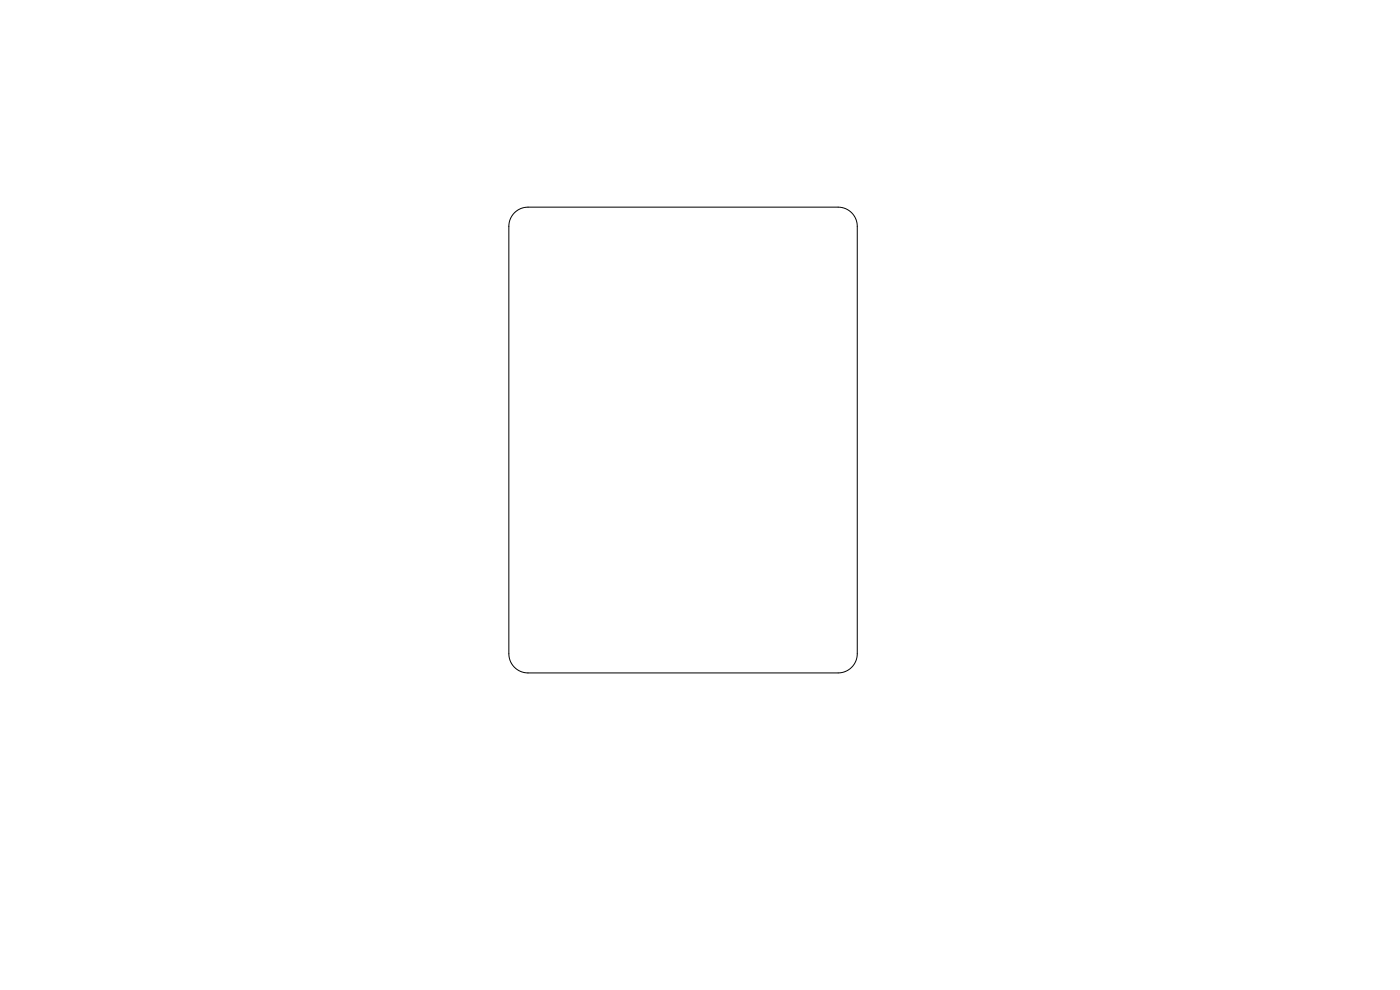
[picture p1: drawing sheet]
<svg xmlns="http://www.w3.org/2000/svg" width="297mm" height="210mm" viewBox="0 0 297 210" stroke-linecap="round" stroke-linejoin="round" font-family="sans-serif">
<path d="M109.2 45.1a4.1 4.1 0 0 1 2.8-1.2h65.8a4.1 4.1 0 0 1 4.1 4.1v90.7a4.1 4.1 0 0 1-4.1 4h-65.8a4.1 4.1 0 0 1-4.1-4v-90.7a4.1 4.1 0 0 1 1.3-2.9z" fill="none" stroke="#000" stroke-width=".21"/>
</svg>
